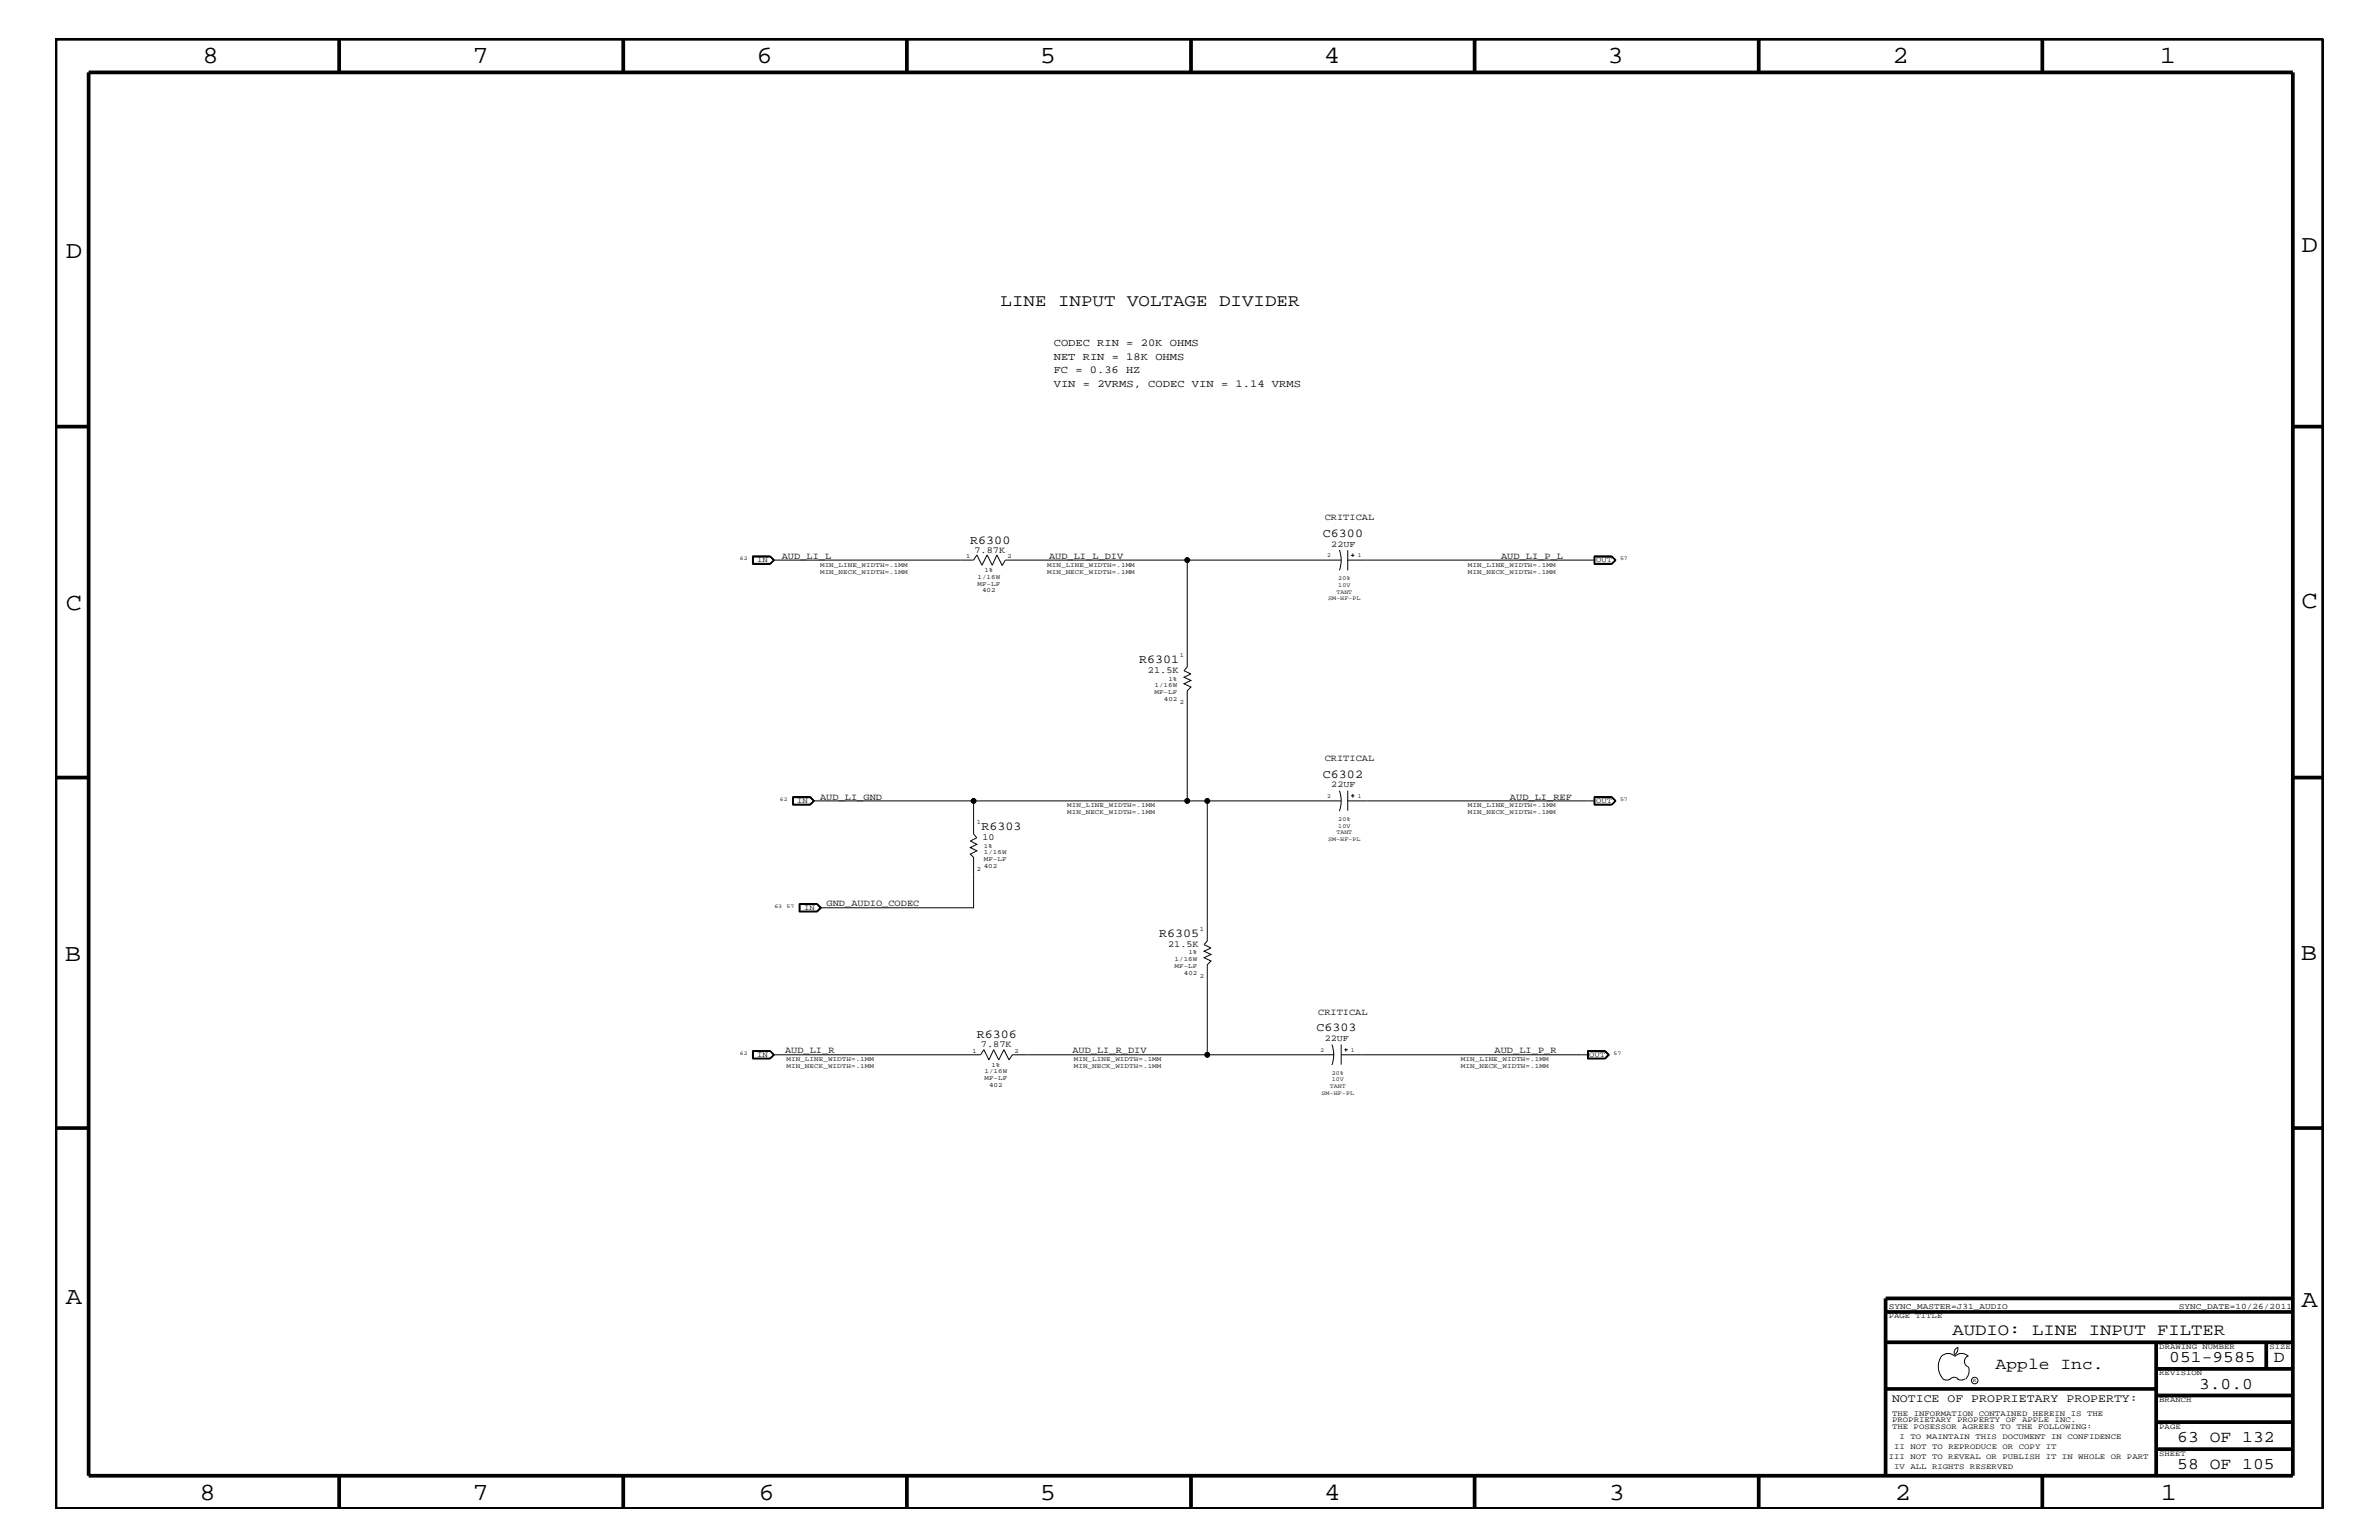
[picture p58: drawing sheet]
<svg xmlns="http://www.w3.org/2000/svg" width="432mm" height="279mm" viewBox="0 0 432 279" stroke-linecap="round" stroke-linejoin="round" font-family="sans-serif">
<defs><g id="words">
<g font-size="4.5">
<text x="36.7" y="11.5">8</text>
<text x="85.8" y="11.5">7</text>
<text x="137.3" y="11.5">6</text>
<text x="188.7" y="11.5">5</text>
<text x="240.3" y="11.5">4</text>
<text x="291.8" y="11.5">3</text>
<text x="343.5" y="11.5">2</text>
<text x="392" y="11.5">1</text>
<text x="11.9" y="46.8">D</text>
<text x="417.7" y="45.7">D</text>
<text x="11.9" y="110.6">C</text>
<text x="417.8" y="110.3">C</text>
<text x="11.8" y="174.3">B</text>
<text x="417.6" y="174.2">B</text>
<text x="11.9" y="236.7">A</text>
<text x="417.8" y="237.1">A</text>
<text x="36.2" y="272.1">8</text>
<text x="85.8" y="272.1">7</text>
<text x="137.7" y="272.1">6</text>
<text x="188.7" y="272.1">5</text>
<text x="240.4" y="272.1">4</text>
<text x="292" y="272.1">3</text>
<text x="343.9" y="272.1">2</text>
<text x="392.2" y="272.1">1</text>
</g>
<text font-size="3.1" x="181.6" y="55.6">LINE INPUT VOLTAGE DIVIDER</text>
<g font-size="3">
<text x="354.4" y="242.3">AUDIO: LINE INPUT FILTER</text>
<text x="362.2" y="248.4">Apple Inc.</text>
<text x="393.7" y="247.1">051-9585</text>
<text x="399.2" y="252">3.0.0</text>
<text x="412.7" y="247.1">D</text>
<text x="395.2" y="261.6">63 OF 132</text>
<text x="395.2" y="266.6">58 OF 105</text>
</g>
<g font-size="2.2">
<text x="176.1" y="98.7">R6300</text>
<text x="240.1" y="97.4">C6300</text>
<text x="206.8" y="120.3">R6301</text>
<text x="240.1" y="141.1">C6302</text>
<text x="178.1" y="150.7">R6303</text>
<text x="210.4" y="170">R6305</text>
<text x="177.3" y="188.3">R6306</text>
<text x="238.9" y="187.1">C6303</text>
</g>
<text font-size="2.1" x="343.4" y="254.4">NOTICE OF PROPRIETARY PROPERTY:</text>
<g font-size="1.9">
<text x="191.3" y="65.3">NET RIN = 18K OHMS</text>
<text x="191.3" y="62.9">CODEC RIN = 20K OHMS</text>
<text x="191.3" y="67.7">FC = 0.36 HZ</text>
<text x="191.3" y="70.1">VIN = 2VRMS, CODEC VIN = 1.14 VRMS</text>
</g>
<g font-size="1.7">
<text x="240.5" y="94.3">CRITICAL</text>
<text x="141.9" y="101.4">AUD_LI_L</text>
<text x="176.9" y="100.4">7.87K</text>
<text x="190.4" y="101.4">AUD_LI_L_DIV</text>
<text x="272.5" y="101.4">AUD_LI_P_L</text>
<text x="208.4" y="122.1">21.5K</text>
<text x="240.5" y="138">CRITICAL</text>
<text x="148.8" y="145.1">AUD_LI_GND</text>
<text x="274.1" y="145.1">AUD_LI_REF</text>
<text x="178.3" y="152.4">10</text>
<text x="150" y="164.5">GND_AUDIO_CODEC</text>
<text x="212" y="171.8">21.5K</text>
<text x="239.3" y="184.1">CRITICAL</text>
<text x="142.5" y="191.1">AUD_LI_R</text>
<text x="178.1" y="190">7.87K</text>
<text x="194.6" y="191.1">AUD_LI_R_DIV</text>
<text x="271.3" y="191.1">AUD_LI_P_R</text>
</g>
<g font-size="1.6">
<text x="241.6" y="99.3">22UF</text>
<text x="241.6" y="142.9">22UF</text>
<text x="240.5" y="188.9">22UF</text>
</g>
<g font-size="1.5">
<text x="342.8" y="237.4">SYNC_MASTER=J31_AUDIO</text>
<text x="395.5" y="237.4">SYNC_DATE=10/26/2011</text>
</g>
<g font-size="1.4">
<text x="137.4" y="102.1">IN</text>
<text x="289.7" y="102.1">OUT</text>
<text x="144.7" y="145.7">IN</text>
<text x="289.7" y="145.7">OUT</text>
<text x="146" y="165">IN</text>
<text x="137.4" y="191.7">IN</text>
<text x="288.5" y="191.7">OUT</text>
<text x="342.8" y="239.2">PAGE TITLE</text>
<text x="391.9" y="244.7">DRAWING NUMBER</text>
<text x="411.9" y="244.7">SIZE</text>
<text x="391.9" y="249.5">REVISION</text>
<text x="343.4" y="256.8">THE INFORMATION CONTAINED HEREIN IS THE</text>
<text x="391.9" y="254.4">BRANCH</text>
<text x="343.4" y="259.3">THE POSESSOR AGREES TO THE FOLLOWING:</text>
<text x="343.4" y="258">PROPRIETARY PROPERTY OF APPLE INC.</text>
<text x="343.8" y="262.9">II NOT TO REPRODUCE OR COPY IT</text>
<text x="344.8" y="261.1">I TO MAINTAIN THIS DOCUMENT IN CONFIDENCE</text>
<text x="391.9" y="259.3">PAGE</text>
<text x="342.8" y="264.7">III NOT TO REVEAL OR PUBLISH IT IN WHOLE OR PART</text>
<text x="343.8" y="266.6">IV ALL RIGHTS RESERVED</text>
<text x="391.9" y="264.1">SHEET</text>
</g>
<g font-size="1.2">
<text x="175.3" y="101.3">1</text>
<text x="182.9" y="101.3">2</text>
<text x="148.8" y="102.9">MIN_LINE_WIDTH=.1MM</text>
<text x="148.8" y="104.1">MIN_NECK_WIDTH=.1MM</text>
<text x="177.4" y="105">1/16W</text>
<text x="177.4" y="106.3">MF-LF</text>
<text x="178.3" y="107.5">402</text>
<text x="178.7" y="103.8">1%</text>
<text x="190.1" y="102.9">MIN_LINE_WIDTH=.1MM</text>
<text x="190.1" y="104.1">MIN_NECK_WIDTH=.1MM</text>
<text x="266.4" y="102.9">MIN_LINE_WIDTH=.1MM</text>
<text x="266.4" y="104.1">MIN_NECK_WIDTH=.1MM</text>
<text x="214.1" y="119.2">1</text>
<text x="209.5" y="124.7">1/16W</text>
<text x="209.5" y="125.9">MF-LF</text>
<text x="212.1" y="123.5">1%</text>
<text x="211.2" y="127.1">402</text>
<text x="214.1" y="127.7">2</text>
<text x="177.3" y="149.5">1</text>
<text x="193.7" y="147.7">MIN_NECK_WIDTH=.1MM</text>
<text x="193.7" y="146.5">MIN_LINE_WIDTH=.1MM</text>
<text x="266.4" y="146.5">MIN_LINE_WIDTH=.1MM</text>
<text x="266.4" y="147.7">MIN_NECK_WIDTH=.1MM</text>
<text x="178.6" y="153.8">1%</text>
<text x="178.6" y="155">1/16W</text>
<text x="177.3" y="158">2</text>
<text x="178.6" y="157.4">402</text>
<text x="178.6" y="156.2">MF-LF</text>
<text x="215.7" y="173.2">1%</text>
<text x="217.8" y="168.9">1</text>
<text x="213.2" y="175.6">MF-LF</text>
<text x="213.2" y="174.4">1/16W</text>
<text x="214.9" y="176.8">402</text>
<text x="217.8" y="177.4">2</text>
<text x="176.5" y="191">1</text>
<text x="184.2" y="191">2</text>
<text x="142.7" y="193.7">MIN_NECK_WIDTH=.1MM</text>
<text x="142.7" y="192.6">MIN_LINE_WIDTH=.1MM</text>
<text x="178.7" y="195.9">MF-LF</text>
<text x="178.7" y="194.8">1/16W</text>
<text x="179.5" y="197.2">402</text>
<text x="180" y="193.6">1%</text>
<text x="194.9" y="193.7">MIN_NECK_WIDTH=.1MM</text>
<text x="194.9" y="192.6">MIN_LINE_WIDTH=.1MM</text>
<text x="265.2" y="193.7">MIN_NECK_WIDTH=.1MM</text>
<text x="265.2" y="192.6">MIN_LINE_WIDTH=.1MM</text>
</g>
<g font-size="1.1">
<text x="240.9" y="101">2</text>
<text x="246.5" y="101">1</text>
<text x="242.6" y="107.7">TANT</text>
<text x="242.9" y="105.3">20%</text>
<text x="242.9" y="106.5">10V</text>
<text x="241" y="108.9">SM-HF-PL</text>
<text x="240.9" y="144.7">2</text>
<text x="242.9" y="149">20%</text>
<text x="246.5" y="144.7">1</text>
<text x="241" y="152.6">SM-HF-PL</text>
<text x="242.6" y="151.3">TANT</text>
<text x="242.9" y="150.1">10V</text>
<text x="239.7" y="190.8">2</text>
<text x="245.2" y="190.8">1</text>
<text x="241.4" y="197.4">TANT</text>
<text x="241.7" y="195">20%</text>
<text x="241.7" y="196.2">10V</text>
<text x="239.9" y="198.7">SM-HF-PL</text>
</g>
<g font-size="1">
<text x="134.3" y="101.6">62</text>
<text x="294.1" y="101.6">57</text>
<text x="141.6" y="145.3">62</text>
<text x="294.1" y="145.3">57</text>
<text x="140.5" y="164.7">63</text>
<text x="142.7" y="164.7">57</text>
<text x="134.3" y="191.4">62</text>
<text x="292.9" y="191.4">57</text>
<text x="358.1" y="250.7">R</text>
</g>
</g></defs>
<g fill="none" stroke="#000" stroke-width=".18">
<path d="M243.1 99.8a5.4 5.4 0 0 1 0 3.7M244.6 99.8v3.7M136.6 100.9h3.2l.8 .7-.8 .8h-3.2zM136.7 101h3.1M136.7 101v1.2h3.1l.6-.6M139.8 101l.7 .6M139.8 101l.6 .6M140.4 101.6h36.3l.6-.9 .9 1.8 1-1.8 .9 1.8 .8-1.8 1 1.8M140.5 101.6l-.7-.7h-3.1v1.5M140.5 101.6l-.7 .7h-3.1M140.5 101.6l-.7 .8M215.5 101.6h-33l-.6 1"/>
<path d="M243.4 101.6h-27.9v19.4l-.6 .7 1.3 .6-1.3 .6 1.3 .6-1.3 .6 1.3 .5-.7 .7v20h27.9M244.6 101.6h44.9M245.2 100.8h.6M245.5 100.4v.6M289.3 100.9h3.2l.8 .7-.8 .8h-3.2zM289.4 101h3.1M292.5 101l.7 .6-.7 .7h-3.1M292.5 101l.6 .6-.6 .6h-3v-1.2M293.3 101.6l-.8-.7h-3.1v1.5M143.9 144.5h3.2l.7 .8-.7 .8h-3.2zM143.9 144.6h3.2l.6 .7M143.9 144.5v1.5h3.2"/>
<path d="M144 144.7h3l.7 .6-.7 .6h-3zM147.1 144.5l.7 .8-.7 .7M147.7 145.3l-.6 .7M147.7 145.3h29v6l.6 .7-1.2 .6 1.2 .6-1.2 .6 1.2 .6-1.2 .6 .6 .6v9.1h-27.8M176.7 145.3h38.8M219.1 145.3v25.4l-.6 .7 1.3 .6-1.3 .6 1.3 .6-1.3 .6 1.3 .6-.7 .6v16.4h23.1M243.1 143.5a5.4 5.4 0 0 1 0 3.7M244.6 143.4v3.7M244.6 145.3h44.9M245.2 144.4h.6M245.5 144v.7M289.3 144.5h3.2l.8 .8-.8 .8h-3.2z"/>
<path d="M289.4 144.5v1.5h3.1M289.4 144.6h3.1l.7 .7-.7 .7M289.5 144.7h3l.6 .6-.6 .6h-3zM293.3 145.3l-.8 .7M145 163.9h3.3l.8 .8-.8 .8h-3.3zM145.2 164.1h3.1l.6 .6-.6 .6h-3.1zM148.3 164l.7 .7-.7 .7M148.3 164l.6 .7-.6 .7M148.3 164h-3.2v1.4h3.2M136.6 190.6h3.2l.8 .8-.8 .7h-3.2zM136.7 190.7h3.1l.7 .7-.7 .6h-3.1zM136.7 190.8h3.1l.6 .6-.6 .6h-3.1z"/>
<path d="M140.4 191.4h37.6l.6-1 .9 1.9 .9-1.9 .9 1.9 .9-1.9 .9 1.9 .6-.9h35.4M241.8 189.5a5.5 5.5 0 0 1 0 3.7M243.4 189.5v3.6M243.4 191.4h44.9M244 190.4h.6M244.3 190.2v.6M288.1 190.6h3.3l.7 .8-.7 .7h-3.3zM288.1 190.7h3.3M288.1 192h3.3M288.2 190.7v1.3M288.3 190.8h3l.6 .6-.6 .6h-3zM291.4 190.7l.6 .7-.6 .6"/>
<path d="M291.4 190.7l.5 .7-.5 .6M352.4 246.1a1.69 1.69 0 0 1 2.4 0M352.4 246a3.3 3.3 0 0 0 .3 4.1M352.6 250.2l.7 .2 .7-.2M354 250.2l.7-.3 .7 .3M354.8 246.1a1.69 1.69 0 0 1 2.5 0M355.3 250.2l.7 .2 .7-.2M355.3 244.4l.1 .3a1.18 1.18 0 0 1-.6 1M355.4 244.4a.99 .99 0 0 0-.6 1.4M357.2 246a1.04 1.04 0 0 0-.6 1 1.04 1.04 0 0 0 .6 1M357.3 248l.1 .7a2.11 2.11 0 0 1-.6 1.5"/>
<circle cx="215.5" cy="101.6" r=".42"/>
<circle cx="176.7" cy="145.3" r=".42"/>
<circle cx="215.5" cy="145.3" r=".42"/>
<circle cx="219.1" cy="145.3" r=".42"/>
<circle cx="219.1" cy="191.4" r=".42"/>
<circle cx="358.4" cy="250.5" r=".59"/>
</g>
<g fill="none" stroke="#000" stroke-width=".68" stroke-linecap="butt">
<path d="M10.1 7h411.6v266.8h-411.6zM16.1 13.1h400.1v254.6h-400.1zM61.6 7v6.1M113.1 7v6.1M164.6 7v6.1M216.2 7v6.1M267.6 7v6.1M319.2 7v6.1M370.7 7v6.1M10.1 77.4h6M416.2 77.4h5.5M10.1 141.1h6"/>
<path d="M416.2 141.1h5.5M10.1 204.7h6M416.2 204.7h5.5M342.2 238h74M416.2 235.6h-74v32.1M342.2 243.5h74M342.2 252h49.2M391.4 258h24.8M391.4 253.2h24.8M391.4 248.4h24.8M391.4 243.5v24.2M411.3 243.5v4.9"/>
<path d="M61.6 267.7v6.1M113.1 267.7v6.1M164.6 267.7v6.1M216.2 268v5.8M267.6 267.7v6.1M319.2 267.7v6.1M370.7 267.7v6.1M391.4 262.9h24.8"/>
</g>
<g fill="#000">
<circle cx="215.5" cy="101.6" r=".42"/>
<circle cx="176.7" cy="145.3" r=".42"/>
<circle cx="215.5" cy="145.3" r=".42"/>
<circle cx="219.1" cy="145.3" r=".42"/>
<circle cx="219.1" cy="191.4" r=".42"/>
</g>
<use href="#words"/>
</svg>
